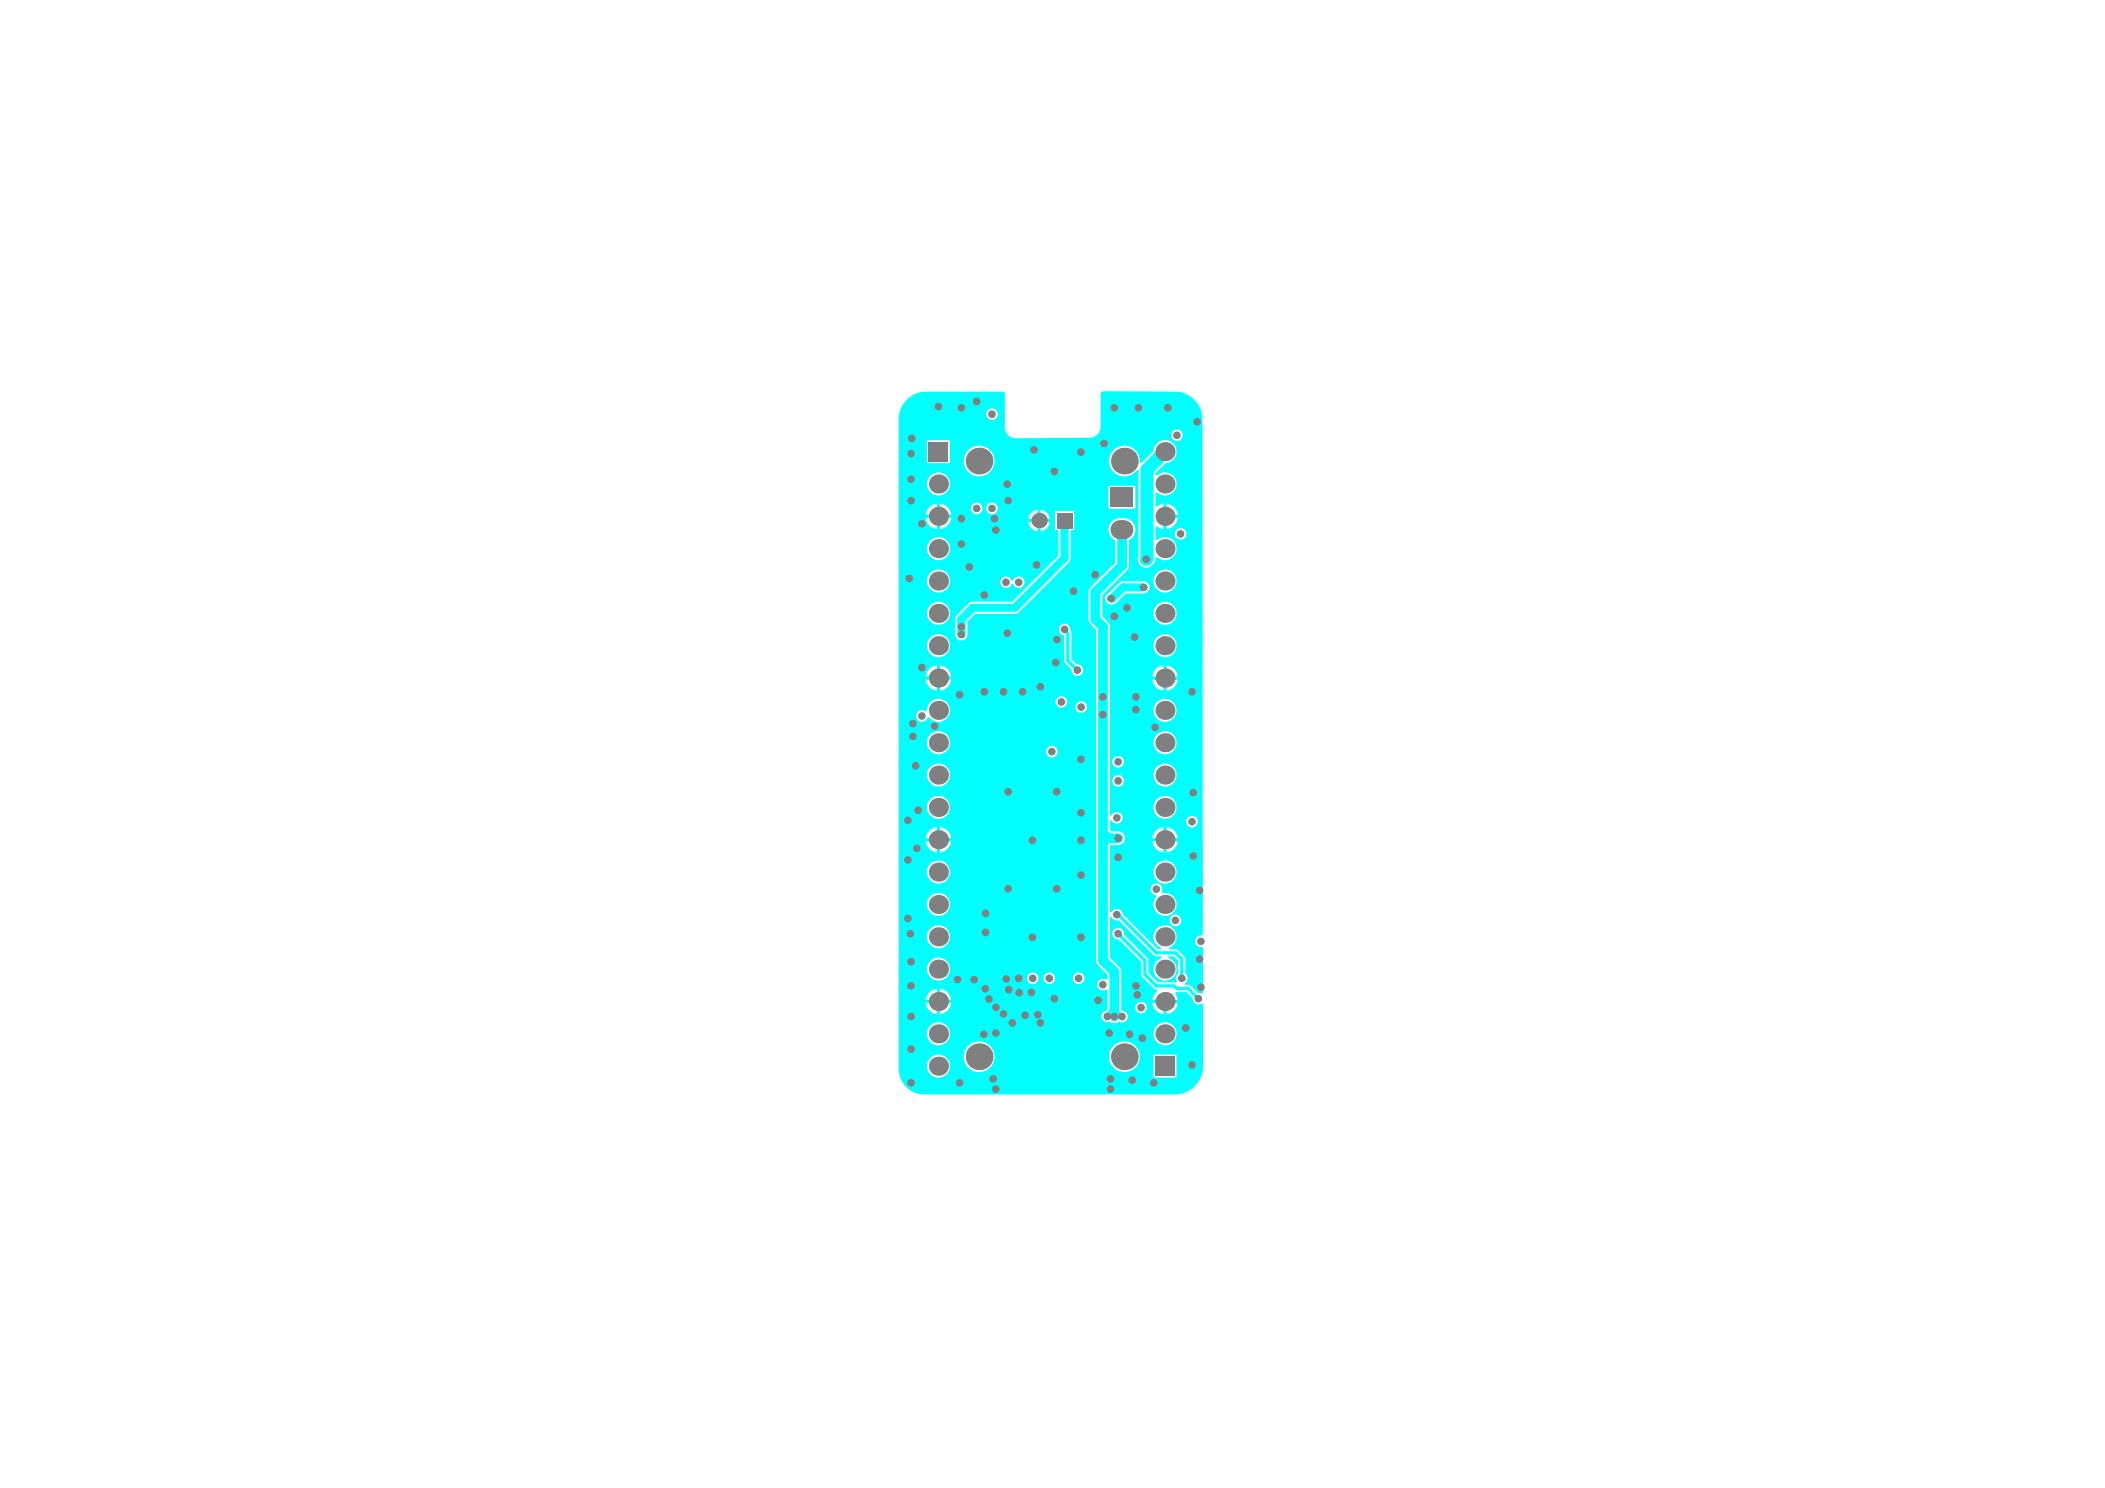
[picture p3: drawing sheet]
<svg xmlns="http://www.w3.org/2000/svg" width="297mm" height="210mm" viewBox="0 0 297 210" stroke-linecap="round" stroke-linejoin="round" font-family="sans-serif">
<g fill="#0ff">
<path d="M155.6 116.6l1.8 1.5-1.8 1.8z"/>
<path d="M155.9 143.1l1.3-1.2 1.2 1.2v.6h-2.5z"/>
<path d="M127.7 56.7a3.8 3.8 0 0 1 3-1.5l10.9 .1 .2 .1v5a1.53 1.53 0 0 0 1.4 1.4h10.6a1.53 1.53 0 0 0 1.5-1.6v-4.7l.1-.3h10.4a3.9 3.9 0 0 1 3.9 3.9v72.7l-.2 .2a.82 .82 0 0 0-.9 .9 .82 .82 0 0 0 1 .7l.1 .1 .1 6.4-.3 .1-.5-.1-1-1-.3-.2h-.4l-.1-.2a.81 .81 0 0 0 .1-1.3l-.1-2.3-1.1-1.2h-1.1v-.2a1.63 1.63 0 0 0 .7-2.5 1.63 1.63 0 0 0-2.6 0 1.63 1.63 0 0 0 .7 2.5v.2h-.4l-4.9-4.9a.84 .84 0 0 0-.7-.8 .84 .84 0 0 0-1 .5h-.2v-9.4l1.2-.1a.98 .98 0 0 0 1-1 .98 .98 0 0 0-1-.9h-1l-.2-.2v-1.4h.2a.82 .82 0 0 0 1.3 .3 .82 .82 0 0 0 0-1.3 .82 .82 0 0 0-1.3 .4l-.2-.1v-26.6l-.1-.3-.2-.4-.8-.8v-2.9l3.7-3.8 .1-4a1.63 1.63 0 0 0 .9-1.9 1.63 1.63 0 0 0-1.6-1.2 1.68 1.68 0 0 0-2 .9 1.68 1.68 0 0 0 .6 2.1l.2 .1v3.2l-3.5 3.5-.2 .3-.1 .4 .1 4.1 1 1.1v46.7v.4l.2 .3 1.4 1.3v.6l-.3 .1a.82 .82 0 0 0-1.2 .7 .82 .82 0 0 0 1.2 .7l.3 .1v2.7l-.2 .2a.82 .82 0 0 0-.6 1.1 .82 .82 0 0 0 1.1 .4 .93 .93 0 0 0 1.3 0 .82 .82 0 0 0 1.2-.5 .82 .82 0 0 0-.8-1l-.1-.1-.1-5.8-1.5-1.6v-5.7l.2-.1a.78 .78 0 0 0 1 .5l5 5 .4 .1h.7l.1 .3a1.63 1.63 0 0 0-.9 2.5 1.63 1.63 0 0 0 2.6 0 1.63 1.63 0 0 0-.9-2.5l.1-.3h.8l.6 .6v1.9a.81 .81 0 0 0-.2 1.1l-.2 .1h-2.5l-1.3-1.3v-1.8l-.2-.4-3.3-3.3a.82 .82 0 0 0-.8-.9 .82 .82 0 0 0-.8 .8 .82 .82 0 0 0 .9 .8l3.1 3.2 .1 2 1.7 1.7 .5 .2v.2a1.78 1.78 0 0 0-.7 1.2h3.6l-.1-.4-.3-.5 .1-.2 1.6 .1 .8 .8a.81 .81 0 0 0 .4 .8 .81 .81 0 0 0 .8 0l.3 .1v8.7a4 4 0 0 1-3.6 4h-36.1a3.6 3.6 0 0 1-3.3-3.6v-91.7a3.7 3.7 0 0 1 .9-2.4zM139.1 58.4a.85 .85 0 0 0 1.7 0 .85 .85 0 0 0-1.7 0zM165.2 61.4a.85 .85 0 0 0 1.7 0 .85 .85 0 0 0-1.7 0zM130.8 62.1v3.2h3.2v-3.2zM157.3 63.3a2.18 2.18 0 0 0-.2 3.3 2.18 2.18 0 0 0 3.3-.3l.3 .1v12a1.24 1.24 0 0 0 .7 1.7 1.24 1.24 0 0 0 1.6-1l.1-.4 .2-.1a1.63 1.63 0 0 0 2.3-.1 1.63 1.63 0 0 0 0-2.2 1.63 1.63 0 0 0-2.3-.1l-.2-.1v-1.8h.2l.9 .3v-3.6l-.9 .4-.2-.1v-1.7l.2-.1a1.63 1.63 0 0 0 2.3-.1 1.63 1.63 0 0 0 0-2.3 1.63 1.63 0 0 0-2.3 0l-.2-.1v-.3l1.4-1.4a1.63 1.63 0 0 0 1.5-1.6 1.63 1.63 0 0 0-1.6-1.6 1.63 1.63 0 0 0-1.6 1.5l-1.8 1.8-.2-.1a2.17 2.17 0 0 0-1.1-2.2 2.17 2.17 0 0 0-2.4 .2zM136 65a2.18 2.18 0 0 0 4.3 0 2.18 2.18 0 0 0-4.3 0zM130.8 68.3a1.65 1.65 0 0 0 3.3 0 1.65 1.65 0 0 0-3.3 0zM156.4 68.5v3.3h3.8v-3.3zM139.1 71.7a.85 .85 0 0 0 1.7 0 .85 .85 0 0 0-1.7 0zM137 71.7a.83 .83 0 0 0 1.6 0 .83 .83 0 0 0-1.6 0zM132.7 71v1.6h1.5a1.81 1.81 0 0 0-1.5-1.6zM131 71.7l-.4 .9h1.6v-1.6a1.81 1.81 0 0 0-1.2 .7zM164.6 71v1.6h1.6a1.81 1.81 0 0 0-1.6-1.6zM146.9 71.9v1.3h1.3a1.53 1.53 0 0 0-1.3-1.3zM145.4 72.5l-.3 .7h1.3v-1.3l-.7 .3zM164.6 73.1v1.5a1.81 1.81 0 0 0 1.6-1.5zM132.7 73.1v1.5a1.81 1.81 0 0 0 1.5-1.5zM130.6 73.1a1.81 1.81 0 0 0 1.6 1.5v-1.5zM145.1 73.7a1.53 1.53 0 0 0 1.3 1.3v-1.3zM146.9 73.7v1.3a1.53 1.53 0 0 0 1.3-1.3zM165.8 75.3a.83 .83 0 0 0 1.6 0 .83 .83 0 0 0-1.6 0zM130.8 77.4a1.65 1.65 0 0 0 3.3 0 1.65 1.65 0 0 0-3.3 0zM141.3 81.7a.82 .82 0 0 0 .3 1.2 .82 .82 0 0 0 1.1-.5h.3a.82 .82 0 0 0 1.2 .4 .82 .82 0 0 0 0-1.3 .82 .82 0 0 0-1.2 .4h-.3a.82 .82 0 0 0-.6-.6 .82 .82 0 0 0-.8 .4zM162.8 82a1.64 1.64 0 0 0 3.2 0 1.64 1.64 0 0 0-3.2 0zM130.8 82a1.65 1.65 0 0 0 3.3 0 1.65 1.65 0 0 0-3.3 0zM156.2 83.8a.9 .9 0 0 0 .1 1.3 .9 .9 0 0 0 1.2-.1l1.4-1.3h2.5a.86 .86 0 0 0 .8-.8 .86 .86 0 0 0-.8-.9l-3.2 .1zM162.8 86.5a1.64 1.64 0 0 0 3.2 0 1.64 1.64 0 0 0-3.2 0zM130.8 86.5a1.65 1.65 0 0 0 3.3 0 1.65 1.65 0 0 0-3.3 0zM148.9 72.1v2.7h.5v3.6l-6.5 6.5h-5.6l-.6 .2-1.8 1.9-.1 2.5a.86 .86 0 0 0 .9 .9 .86 .86 0 0 0 .8-.9v-1.8l1.1-1.1 5.9-.1 7.3-7.2 .3-.6v-3.9h.5v-2.7zM162.8 91.1a1.64 1.64 0 0 0 3.2 0 1.64 1.64 0 0 0-3.2 0zM130.8 91.1a1.65 1.65 0 0 0 3.3 0 1.65 1.65 0 0 0-3.3 0zM149.5 88.3a.81 .81 0 0 0 .7 1.3v3.8l1 1a.82 .82 0 0 0 .8 1 .82 .82 0 0 0 .9-.9 .82 .82 0 0 0-1-.8l-.7-.7v-3.6l-.2-.4a.84 .84 0 0 0-.4-1 .84 .84 0 0 0-1.1 .3zM132.7 93.8v1.6h1.5a1.81 1.81 0 0 0-1.5-1.6zM131 94.5l-.4 .9h1.6v-1.6a1.81 1.81 0 0 0-1.2 .7zM164.6 93.8v1.6h1.6a1.81 1.81 0 0 0-1.6-1.6zM162.9 94.5l-.3 .9h1.6v-1.6a1.81 1.81 0 0 0-1.3 .7zM164.6 95.9v1.6a1.81 1.81 0 0 0 1.6-1.6zM162.6 95.9a1.81 1.81 0 0 0 1.6 1.6v-1.6zM132.7 95.9v1.6a1.81 1.81 0 0 0 1.5-1.6zM130.6 95.9a1.81 1.81 0 0 0 1.6 1.6v-1.6zM148.9 99a.85 .85 0 0 0 1.7 0 .85 .85 0 0 0-1.7 0zM129.4 100.5a.82 .82 0 0 0 .3 1.2 .82 .82 0 0 0 1.2-.5h.2a1.63 1.63 0 0 0 2.6 .1 1.63 1.63 0 0 0-.7-2.6 1.63 1.63 0 0 0-2.2 1.5l-.2 .1a.81 .81 0 0 0-1.2 .2zM151.7 99.7a.85 .85 0 0 0 1.7 0 .85 .85 0 0 0-1.7 0zM162.8 100.2a1.64 1.64 0 0 0 3.2 0 1.64 1.64 0 0 0-3.2 0zM162.8 104.8a1.64 1.64 0 0 0 3.2 0 1.64 1.64 0 0 0-3.2 0zM130.8 104.8a1.65 1.65 0 0 0 3.3 0 1.65 1.65 0 0 0-3.3 0zM147.6 106a.85 .85 0 0 0 1.7 0 .85 .85 0 0 0-1.7 0zM156.9 107.5a.85 .85 0 0 0 1.7 0 .85 .85 0 0 0-1.7 0zM162.8 109.3a1.64 1.64 0 0 0 3.2 0 1.64 1.64 0 0 0-3.2 0zM130.8 109.3a1.65 1.65 0 0 0 3.3 0 1.65 1.65 0 0 0-3.3 0zM156.9 110.2a.85 .85 0 0 0 1.7 0 .85 .85 0 0 0-1.7 0zM162.8 113.9a1.64 1.64 0 0 0 3.2 0 1.64 1.64 0 0 0-3.2 0zM130.8 113.9a1.65 1.65 0 0 0 3.3 0 1.65 1.65 0 0 0-3.3 0zM167.4 115.9a.83 .83 0 0 0 1.6 0 .83 .83 0 0 0-1.6 0zM132.7 116.7v1.5h1.5a1.81 1.81 0 0 0-1.5-1.5zM131 117.4l-.4 .8h1.6v-1.5a1.81 1.81 0 0 0-1.2 .7zM164.6 116.7v1.5h1.6a1.81 1.81 0 0 0-1.6-1.5zM162.9 117.4l-.3 .8h1.6v-1.5a1.81 1.81 0 0 0-1.3 .7zM164.6 118.7v1.6a1.81 1.81 0 0 0 1.6-1.6zM162.6 118.7a1.81 1.81 0 0 0 1.6 1.6v-1.6zM132.7 118.7v1.6a1.81 1.81 0 0 0 1.5-1.6zM130.6 118.7a1.81 1.81 0 0 0 1.6 1.6v-1.6zM162.8 123a1.64 1.64 0 0 0 3.2 0 1.64 1.64 0 0 0-3.2 0zM130.8 123a1.65 1.65 0 0 0 3.3 0 1.65 1.65 0 0 0-3.3 0zM162.7 124.7a.82 .82 0 0 0-.3 .9 .82 .82 0 0 0 .7 .6l.1 .3a1.63 1.63 0 0 0 .5 2.6 1.63 1.63 0 0 0 2.3-1.3 1.63 1.63 0 0 0-1.9-1.8l-.2-.2a.82 .82 0 0 0-.2-1 .82 .82 0 0 0-1-.1zM130.8 127.6a1.65 1.65 0 0 0 3.3 0 1.65 1.65 0 0 0-3.3 0zM165 129.8a.85 .85 0 0 0 1.7 0 .85 .85 0 0 0-1.7 0zM130.8 132.1a1.65 1.65 0 0 0 3.3 0 1.65 1.65 0 0 0-3.3 0zM130.8 136.7a1.65 1.65 0 0 0 3.3 0 1.65 1.65 0 0 0-3.3 0zM151.4 138a.83 .83 0 0 0 1.6 0 .83 .83 0 0 0-1.6 0zM147.2 138a.85 .85 0 0 0 1.7 0 .85 .85 0 0 0-1.7 0zM144.9 138a.85 .85 0 0 0 1.7 0 .85 .85 0 0 0-1.7 0zM132.7 139.5v1.5h1.5a1.81 1.81 0 0 0-1.5-1.5zM131 140.2l-.4 .8h1.6v-1.5a1.81 1.81 0 0 0-1.2 .7zM160.2 142.1a.83 .83 0 0 0 1.6 0 .83 .83 0 0 0-1.6 0zM164.6 141.5v1.6a1.81 1.81 0 0 0 1.6-1.6zM162.6 141.5a1.81 1.81 0 0 0 1.6 1.6v-1.6zM132.7 141.5v1.6a1.81 1.81 0 0 0 1.5-1.6zM130.6 141.5a1.81 1.81 0 0 0 1.6 1.6v-1.6zM162.8 145.8a1.64 1.64 0 0 0 3.2 0 1.64 1.64 0 0 0-3.2 0zM130.8 145.8a1.65 1.65 0 0 0 3.3 0 1.65 1.65 0 0 0-3.3 0zM156.5 149.1a2.18 2.18 0 0 0 4.3 0 2.18 2.18 0 0 0-4.3 0zM136 149.1a2.18 2.18 0 0 0 4.3 0 2.18 2.18 0 0 0-4.3 0zM162.8 148.8v3.2h3.2v-3.2zM130.8 150.4a1.65 1.65 0 0 0 3.3 0 1.65 1.65 0 0 0-3.3 0z"/>
</g>
<path d="M150.2 73.4v5.3l-7 7h-5.9l-1.6 1.6v2.2M161.4 82.9h-2.9l-1.6 1.5h-.1" fill="none" stroke="#0ff" stroke-width="1.1"/>
<path d="M150.2 88.8v.1l.5 .5v3.8l1.3 1.3M157.6 129h.2l5.4 5.4h2.7l.9 .9v2.7M157.8 131.7l3.8 3.8v2l1.6 1.6h2.5l.3 .3h1.7l1.4 1.5M158.1 129.3h.1" fill="none" stroke="#0ff" stroke-width=".46"/>
<path d="M158.3 74.7v5.1l-3.7 3.8v3.7l1 1.1v9.9M155.6 98.3v2.5M155.6 118.2h2.2M155.6 100.8v34.7l1.6 1.6v6.3" fill="none" stroke="#0ff" stroke-width="1.4"/>
<path d="M164.4 63.7l-2.5 2.5v12.6l-.2 .1" fill="none" stroke="#0ff" stroke-width="1.8"/>
<circle cx="152" cy="94.5" r=".23" fill="#0ff"/>
<g fill="#808080">
<circle cx="162.8" cy="152.8" r=".54"/>
<circle cx="159.4" cy="145.9" r=".54"/>
<circle cx="152.5" cy="63.8" r=".54"/>
<circle cx="149.1" cy="111.7" r=".54"/>
<circle cx="152.5" cy="118.5" r=".54"/>
<circle cx="149.1" cy="125.4" r=".54"/>
<circle cx="152.5" cy="132.2" r=".54"/>
<circle cx="142.3" cy="70.6" r=".54"/>
<circle cx="142.3" cy="111.7" r=".54"/>
<circle cx="145.7" cy="118.5" r=".54"/>
<circle cx="142.3" cy="125.4" r=".54"/>
<circle cx="145.7" cy="132.2" r=".54"/>
<circle cx="135.4" cy="98" r=".54"/>
<circle cx="138.8" cy="145.9" r=".54"/>
<circle cx="135.4" cy="152.8" r=".54"/>
<circle cx="128.6" cy="70.6" r=".54"/>
<circle cx="128.6" cy="139.1" r=".54"/>
<circle cx="128.6" cy="152.8" r=".54"/>
<circle cx="142" cy="82.1" r=".54"/>
<circle cx="136.8" cy="80" r=".54"/>
<circle cx="138.9" cy="83.9" r=".54"/>
<circle cx="143.8" cy="82.1" r=".54"/>
<circle cx="140" cy="71.7" r=".54"/>
<circle cx="137.8" cy="71.7" r=".54"/>
<circle cx="135.7" cy="76.8" r=".54"/>
<circle cx="135.7" cy="88.4" r=".54"/>
<circle cx="135.7" cy="89.5" r=".54"/>
<circle cx="149.1" cy="90.2" r=".54"/>
<circle cx="150.2" cy="88.8" r=".54"/>
<circle cx="148.8" cy="140.9" r=".54"/>
<circle cx="145.6" cy="140" r=".54"/>
<circle cx="129.4" cy="119.7" r=".54"/>
<circle cx="128.1" cy="121.3" r=".54"/>
<circle cx="128.1" cy="129.6" r=".54"/>
<circle cx="128.1" cy="115.7" r=".54"/>
<circle cx="148.8" cy="66.5" r=".54"/>
<circle cx="135.7" cy="73.2" r=".54"/>
<circle cx="140.3" cy="73.2" r=".54"/>
<circle cx="140.5" cy="74.8" r=".54"/>
<circle cx="142.1" cy="68.3" r=".54"/>
<circle cx="152.5" cy="123.5" r=".54"/>
<circle cx="152.5" cy="114.7" r=".54"/>
<circle cx="152.5" cy="107.1" r=".54"/>
<circle cx="154.5" cy="81.1" r=".54"/>
<circle cx="168.2" cy="115.9" r=".54"/>
<circle cx="156.8" cy="84.4" r=".54"/>
<circle cx="166.1" cy="61.4" r=".54"/>
<circle cx="128.7" cy="61.8" r=".54"/>
<circle cx="128.6" cy="64" r=".54"/>
<circle cx="128.6" cy="67.6" r=".54"/>
<circle cx="159.8" cy="152.4" r=".54"/>
<circle cx="168.2" cy="150.2" r=".54"/>
<circle cx="128.6" cy="148" r=".54"/>
<circle cx="128.6" cy="143.4" r=".54"/>
<circle cx="128.6" cy="135.7" r=".54"/>
<circle cx="128.5" cy="131.7" r=".54"/>
<circle cx="146.8" cy="96.9" r=".54"/>
<circle cx="151.5" cy="83.4" r=".54"/>
<circle cx="155.8" cy="62.6" r=".54"/>
<circle cx="145.9" cy="63.5" r=".54"/>
<circle cx="146.3" cy="79.7" r=".54"/>
<circle cx="142.1" cy="89.3" r=".54"/>
<circle cx="166.6" cy="75.3" r=".54"/>
<circle cx="157.2" cy="86.9" r=".54"/>
<circle cx="160.1" cy="89.9" r=".54"/>
<circle cx="161.7" cy="78.9" r=".54"/>
<circle cx="161.4" cy="82.9" r=".54"/>
<circle cx="149.8" cy="99" r=".54"/>
<circle cx="168.4" cy="111.8" r=".54"/>
<circle cx="130.1" cy="101" r=".54"/>
<circle cx="128.8" cy="103.9" r=".54"/>
<circle cx="129.2" cy="108" r=".54"/>
<circle cx="148.4" cy="106" r=".54"/>
<circle cx="152.6" cy="99.7" r=".54"/>
<circle cx="149" cy="93.5" r=".54"/>
<circle cx="130.1" cy="94.2" r=".54"/>
<circle cx="157.8" cy="107.5" r=".54"/>
<circle cx="155.6" cy="98.3" r=".54"/>
<circle cx="137.8" cy="56.6" r=".54"/>
<circle cx="140" cy="58.4" r=".54"/>
<circle cx="140.2" cy="152.2" r=".54"/>
<circle cx="140.5" cy="145.7" r=".54"/>
<circle cx="156.5" cy="145.7" r=".54"/>
<circle cx="156.7" cy="152.2" r=".54"/>
<circle cx="164.8" cy="57.5" r=".54"/>
<circle cx="157.2" cy="57.5" r=".54"/>
<circle cx="132.4" cy="57.4" r=".54"/>
<circle cx="168.2" cy="97.6" r=".54"/>
<circle cx="168.9" cy="59.5" r=".54"/>
<circle cx="160.7" cy="57.5" r=".54"/>
<circle cx="135.7" cy="57.5" r=".54"/>
<circle cx="128.3" cy="81.6" r=".54"/>
<circle cx="128.8" cy="102.1" r=".54"/>
<circle cx="146.8" cy="144.3" r=".54"/>
<circle cx="141.6" cy="143" r=".54"/>
<circle cx="144.7" cy="143.2" r=".54"/>
<circle cx="139" cy="139.5" r=".54"/>
<circle cx="139.5" cy="140.9" r=".54"/>
<circle cx="140.5" cy="142.1" r=".54"/>
<circle cx="146.4" cy="143.1" r=".54"/>
<circle cx="143.8" cy="140" r=".54"/>
<circle cx="142.3" cy="139.6" r=".54"/>
<circle cx="142" cy="138.1" r=".54"/>
<circle cx="129.5" cy="114.3" r=".54"/>
<circle cx="158.3" cy="143.4" r=".54"/>
<circle cx="157.2" cy="143.4" r=".54"/>
<circle cx="156.3" cy="143.4" r=".54"/>
<circle cx="157.6" cy="129" r=".54"/>
<circle cx="155" cy="141.1" r=".54"/>
<circle cx="155.6" cy="138.9" r=".54"/>
<circle cx="142.9" cy="144.3" r=".54"/>
<circle cx="140.5" cy="153.6" r=".54"/>
<circle cx="156.7" cy="153.6" r=".54"/>
<circle cx="137.5" cy="138.2" r=".54"/>
<circle cx="135.1" cy="138.2" r=".54"/>
<circle cx="139.1" cy="131.5" r=".54"/>
<circle cx="139.1" cy="128.8" r=".54"/>
<circle cx="144.3" cy="97.6" r=".54"/>
<circle cx="138.9" cy="97.6" r=".54"/>
<circle cx="141.6" cy="97.6" r=".54"/>
<circle cx="131.9" cy="102.4" r=".54"/>
<circle cx="161.2" cy="146.4" r=".54"/>
<circle cx="160.5" cy="140.3" r=".54"/>
<circle cx="160.3" cy="139.1" r=".54"/>
<circle cx="161" cy="142.1" r=".54"/>
<circle cx="143.8" cy="138" r=".54"/>
<circle cx="167.3" cy="145" r=".54"/>
<circle cx="169.5" cy="139.3" r=".54"/>
<circle cx="169.3" cy="135.3" r=".54"/>
<circle cx="169.3" cy="125.6" r=".54"/>
<circle cx="168.4" cy="120.8" r=".54"/>
<circle cx="157.8" cy="120.9" r=".54"/>
<circle cx="163" cy="102.6" r=".54"/>
<circle cx="160.3" cy="100.1" r=".54"/>
<circle cx="160.3" cy="98.3" r=".54"/>
<circle cx="159" cy="85.7" r=".54"/>
<circle cx="130.1" cy="73.9" r=".54"/>
<circle cx="169.1" cy="140.9" r=".54"/>
<circle cx="166.8" cy="138" r=".54"/>
<circle cx="157.8" cy="131.7" r=".54"/>
<circle cx="157.8" cy="118.2" r=".54"/>
<circle cx="157.8" cy="110.2" r=".54"/>
<circle cx="163.2" cy="125.4" r=".54"/>
<circle cx="145.7" cy="138" r=".54"/>
<circle cx="165.9" cy="129.8" r=".54"/>
<circle cx="152.2" cy="138" r=".54"/>
<circle cx="148.1" cy="138" r=".54"/>
<circle cx="169.5" cy="132.8" r=".54"/>
<circle cx="157.6" cy="115.4" r=".54"/>
<circle cx="155.6" cy="100.8" r=".54"/>
<circle cx="152" cy="94.5" r=".54"/>
<circle cx="132.4" cy="145.8" r="1.35"/>
<circle cx="132.4" cy="141.3" r="1.35"/>
<circle cx="132.4" cy="150.4" r="1.35"/>
<circle cx="138.2" cy="149.1" r="1.89"/>
<circle cx="158.7" cy="149.1" r="1.89"/>
<circle cx="164.4" cy="145.8" r="1.35"/>
<circle cx="164.4" cy="141.3" r="1.35"/>
<circle cx="132.4" cy="118.5" r="1.35"/>
<circle cx="132.4" cy="136.7" r="1.35"/>
<circle cx="132.4" cy="132.1" r="1.35"/>
<circle cx="132.4" cy="123" r="1.35"/>
<circle cx="132.4" cy="113.9" r="1.35"/>
<circle cx="132.4" cy="127.6" r="1.35"/>
<circle cx="164.4" cy="136.7" r="1.35"/>
<circle cx="164.4" cy="132.1" r="1.35"/>
<circle cx="164.4" cy="127.6" r="1.35"/>
<circle cx="164.4" cy="123" r="1.35"/>
<circle cx="164.4" cy="118.5" r="1.35"/>
<circle cx="132.4" cy="100.2" r="1.35"/>
<circle cx="132.4" cy="91.1" r="1.35"/>
<circle cx="132.4" cy="95.6" r="1.35"/>
<circle cx="132.4" cy="104.8" r="1.35"/>
<circle cx="132.4" cy="109.3" r="1.35"/>
<circle cx="164.4" cy="113.9" r="1.35"/>
<circle cx="164.4" cy="109.3" r="1.35"/>
<circle cx="164.4" cy="104.8" r="1.35"/>
<circle cx="164.4" cy="100.2" r="1.35"/>
<circle cx="164.4" cy="95.6" r="1.35"/>
<circle cx="164.4" cy="91.1" r="1.35"/>
<circle cx="164.4" cy="86.5" r="1.35"/>
<circle cx="132.4" cy="86.5" r="1.35"/>
<circle cx="132.4" cy="82" r="1.35"/>
<circle cx="132.4" cy="77.4" r="1.35"/>
<circle cx="146.6" cy="73.4" r="1.08"/>
<circle cx="132.4" cy="72.8" r="1.35"/>
<circle cx="132.4" cy="68.3" r="1.35"/>
<circle cx="138.2" cy="65" r="1.89"/>
<circle cx="164.4" cy="82" r="1.35"/>
<circle cx="164.4" cy="77.4" r="1.35"/>
</g>
<g fill="#808080">
<path d="M163 149.1h2.7v2.6h-2.7z" fill-rule="evenodd"/>
<path d="M131.1 62.4h2.7v2.7h-2.7z" fill-rule="evenodd"/>
</g>
<path d="M158 74.7h.6" fill="none" stroke="#808080" stroke-width="2.7"/>
<g fill="#808080">
<path d="M149.1 72.4h2.2v2.1h-2.2z" fill-rule="evenodd"/>
<path d="M156.7 68.8h3.2v2.7h-3.2z" fill-rule="evenodd"/>
</g>
<g fill="#808080">
<circle cx="164.4" cy="72.8" r="1.35"/>
<circle cx="164.4" cy="68.3" r="1.35"/>
<circle cx="158.7" cy="65" r="1.89"/>
<circle cx="164.4" cy="63.7" r="1.35"/>
</g>
</svg>
